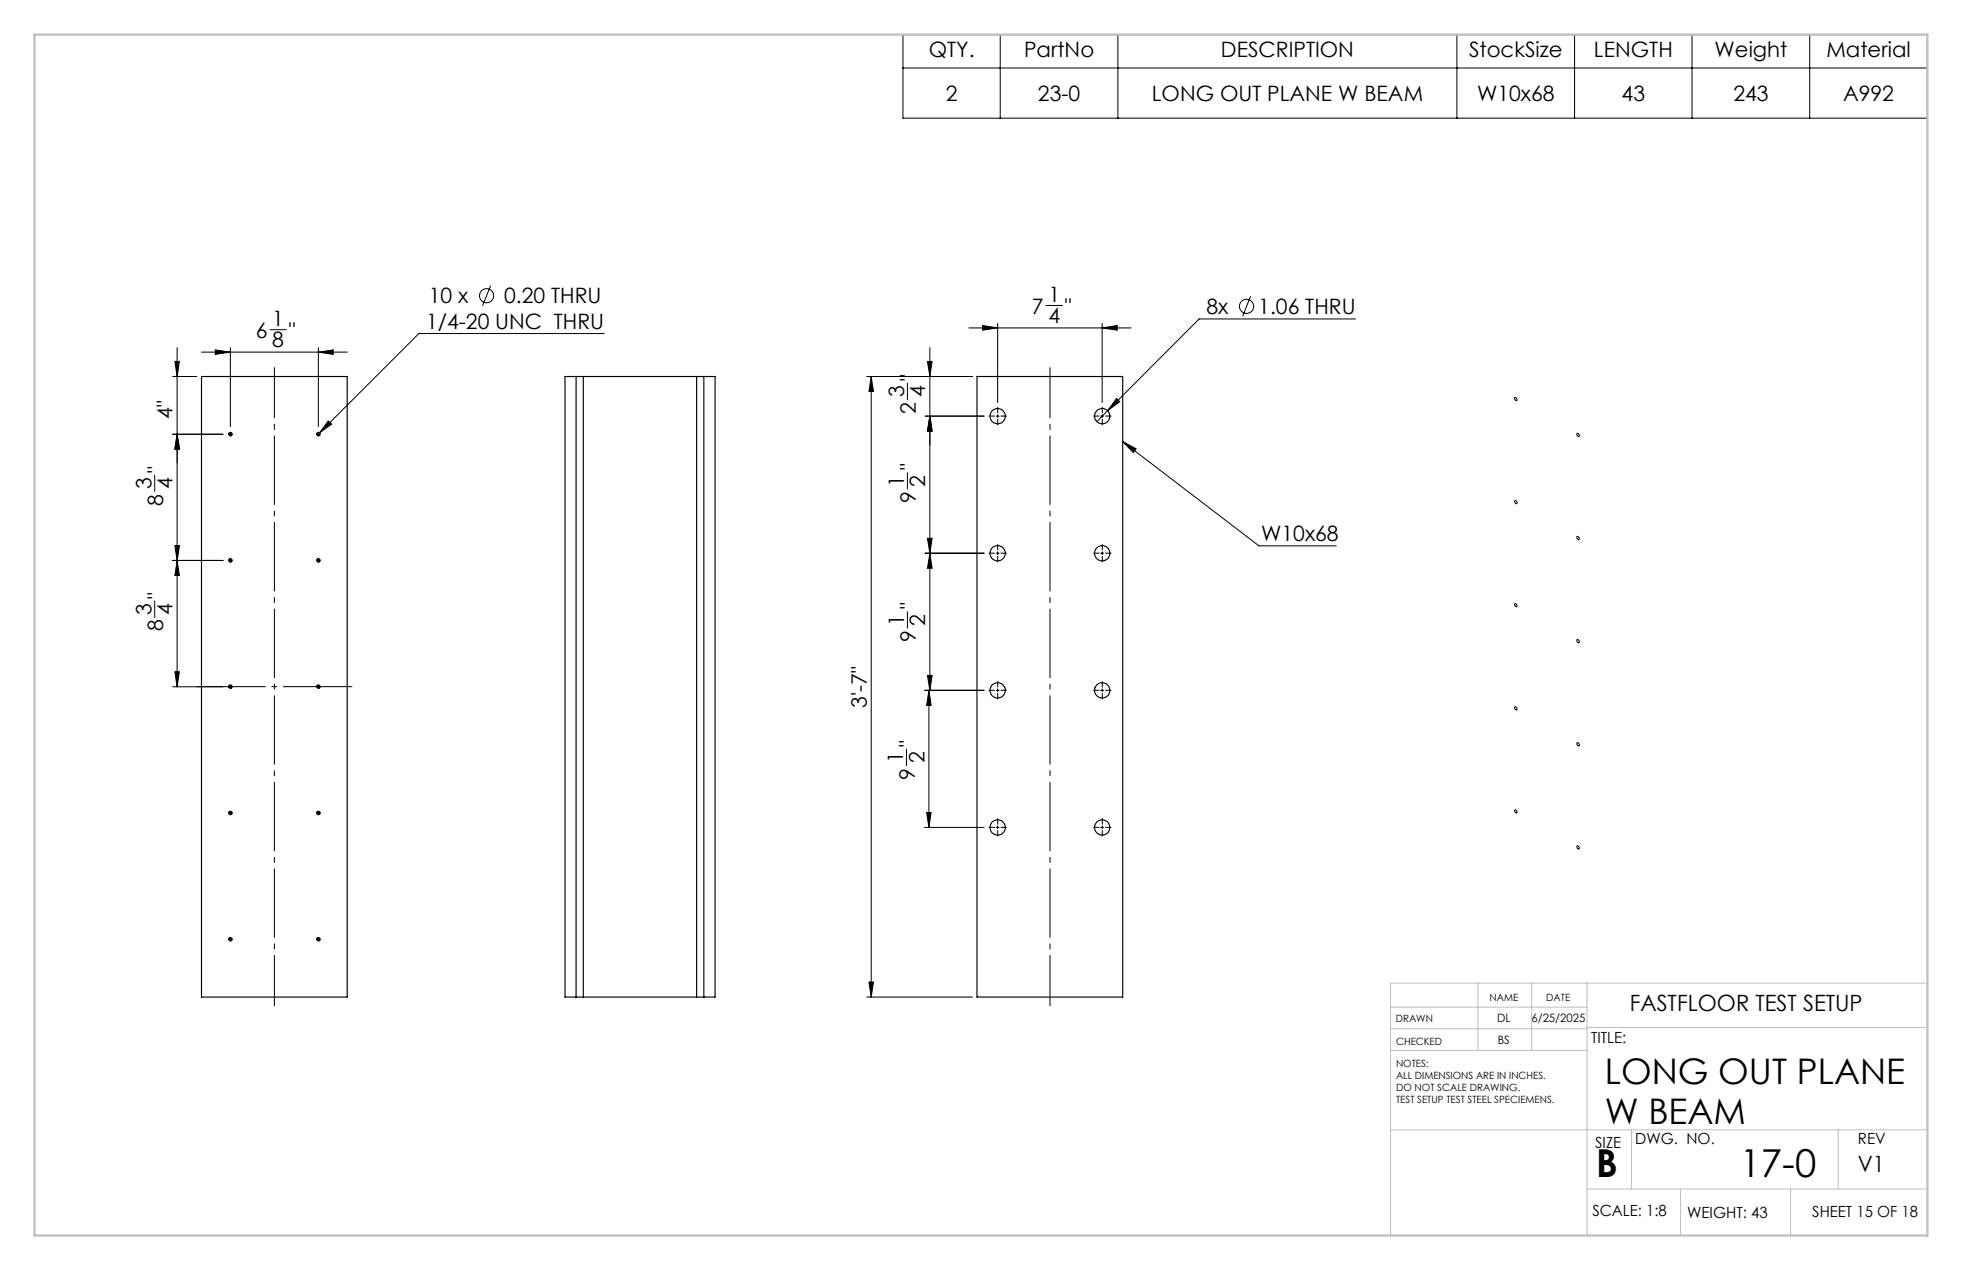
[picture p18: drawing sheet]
<svg xmlns="http://www.w3.org/2000/svg" width="432mm" height="279mm" viewBox="0 0 432 279" stroke-linecap="round" stroke-linejoin="round" font-family="sans-serif">
<defs><g id="words">
<g font-size="8.5">
<text x="351.3" y="259">B</text>
<text x="382.9" y="259">17-0</text>
</g>
<g font-size="7.8">
<text x="353.2" y="238.6">LONG OUT PLANE</text>
<text x="353.2" y="247.3">W BEAM</text>
</g>
<g font-size="4.9">
<text x="358.7" y="222.5">FASTFLOOR TEST SETUP</text>
<text x="408.9" y="257.9">V1</text>
</g>
<g font-size="4.7">
<text x="204.4" y="12.5">QTY.</text>
<text x="225.4" y="12.5">PartNo</text>
<text x="268.7" y="12.5">DESCRIPTION</text>
<text x="323.3" y="12.5">StockSize</text>
<text x="350.8" y="12.5">LENGTH</text>
<text x="377.4" y="12.5">Weight</text>
<text x="402" y="12.5">Material</text>
<text x="208.2" y="22.2">2</text>
<text x="228.4" y="22.2">23-0</text>
<text x="253.5" y="22.2">LONG OUT PLANE W BEAM</text>
<text x="325.1" y="22.2">W10x68</text>
<text x="356.9" y="22.2">43</text>
<text x="381.5" y="22.2">243</text>
<text x="405.6" y="22.2">A992</text>
<text x="59.9" y="71.8">1</text>
<text x="94.4" y="66.8">10 x</text>
<text x="111" y="66.8">0.20 THRU</text>
<text x="227.1" y="69">7</text>
<text x="230.7" y="66.5">1</text>
<text x="230.7" y="71.1">4</text>
<text x="234.3" y="69">&quot;</text>
<text x="265.5" y="69.1">8x</text>
<text x="276.9" y="69.1">1.06 THRU</text>
<text x="56.3" y="74.4">6</text>
<text x="59.9" y="76.4">8</text>
<text x="63.5" y="74.4">&quot;</text>
<text x="93.8" y="72.4">1/4-20 UNC THRU</text>
<text x="201.6" y="83.8" transform="rotate(-90 201.6 83.8)">&quot;</text>
<text x="199" y="87.4" transform="rotate(-90 199 87.4)">3</text>
<text x="203.6" y="87.4" transform="rotate(-90 203.6 87.4)">4</text>
<text x="38" y="92.2" transform="rotate(-90 38 92.2)">4&quot;</text>
<text x="201.6" y="91" transform="rotate(-90 201.6 91)">2</text>
<text x="33.4" y="107.6" transform="rotate(-90 33.4 107.6)">3</text>
<text x="35.9" y="104" transform="rotate(-90 35.9 104)">&quot;</text>
<text x="38" y="107.6" transform="rotate(-90 38 107.6)">4</text>
<text x="199" y="107.1" transform="rotate(-90 199 107.1)">1</text>
<text x="201.6" y="103.5" transform="rotate(-90 201.6 103.5)">&quot;</text>
<text x="203.6" y="107.1" transform="rotate(-90 203.6 107.1)">2</text>
<text x="35.9" y="111.2" transform="rotate(-90 35.9 111.2)">8</text>
<text x="201.6" y="110.7" transform="rotate(-90 201.6 110.7)">9</text>
<text x="277.6" y="119">W10x68</text>
<text x="35.9" y="131.7" transform="rotate(-90 35.9 131.7)">&quot;</text>
<text x="33.4" y="135.3" transform="rotate(-90 33.4 135.3)">3</text>
<text x="38" y="135.3" transform="rotate(-90 38 135.3)">4</text>
<text x="199" y="137.7" transform="rotate(-90 199 137.7)">1</text>
<text x="201.6" y="134" transform="rotate(-90 201.6 134)">&quot;</text>
<text x="203.6" y="137.7" transform="rotate(-90 203.6 137.7)">2</text>
<text x="35.9" y="138.9" transform="rotate(-90 35.9 138.9)">8</text>
<text x="201.6" y="141.3" transform="rotate(-90 201.6 141.3)">9</text>
<text x="190.7" y="155.7" transform="rotate(-90 190.7 155.7)">3'-7&quot;</text>
<text x="198.8" y="167.9" transform="rotate(-90 198.8 167.9)">1</text>
<text x="201.4" y="164.3" transform="rotate(-90 201.4 164.3)">&quot;</text>
<text x="203.4" y="167.9" transform="rotate(-90 203.4 167.9)">2</text>
<text x="201.4" y="171.5" transform="rotate(-90 201.4 171.5)">9</text>
</g>
<g font-size="3.4">
<text x="350.2" y="229.5">TITLE:</text>
<text x="359.9" y="251.6">DWG. NO.</text>
<text x="408.9" y="251.7">REV</text>
<text x="351.1" y="252.5">SIZE</text>
<text x="350.4" y="267.5">SCALE: 1:8</text>
<text x="371.3" y="268">WEIGHT: 43</text>
<text x="398.8" y="267.8">SHEET 15 OF 18</text>
</g>
<g font-size="2.5">
<text x="329.5" y="224.8">DL</text>
<text x="337" y="224.9">6/25/2025</text>
<text x="329.6" y="229.6">BS</text>
</g>
<g font-size="2.2">
<text x="327.8" y="220.1">NAME</text>
<text x="340.3" y="220.2">DATE</text>
<text x="307.2" y="224.9">DRAWN</text>
<text x="307.3" y="229.8">CHECKED</text>
<text x="307.3" y="234.8">NOTES:</text>
<text x="307.3" y="237.4">ALL DIMENSIONS ARE IN INCHES.</text>
<text x="307.3" y="240.1">DO NOT SCALE DRAWING.</text>
<text x="307.3" y="242.7">TEST SETUP TEST STEEL SPECIEMENS.</text>
</g>
</g></defs>
<g fill="none" stroke="#000" stroke-width=".25">
<path d="M44.3 82.8h32.1v136.6h-32.1zM126.8 82.8h1.6M126.8 82.8h-2.4v136.6h2.4M126.8 82.8v136.6M128.4 82.8h24.9M128.4 82.8v136.6M153.3 82.8h1.6M153.3 82.8v136.6M154.9 82.8v136.6M154.9 82.8h2.5v136.6h-2.5M215 82.8h32.1v136.6h-32.1zM50.4 151.1v.2"/>
<path d="M70.4 151.1l-.1 .2M221.1 151.1v.2M241.1 151.1l-.1 .2M126.8 219.4h1.6M128.4 219.4h24.9M153.3 219.4h1.6"/>
<circle cx="50.7" cy="95.5" r=".33"/>
<circle cx="70.1" cy="95.5" r=".33"/>
<circle cx="219.6" cy="91.6" r="1.67"/>
<circle cx="242.6" cy="91.6" r="1.68"/>
<circle cx="50.7" cy="123.3" r=".33"/>
<circle cx="70.1" cy="123.3" r=".33"/>
<circle cx="219.6" cy="121.7" r="1.67"/>
<circle cx="242.6" cy="121.7" r="1.68"/>
<circle cx="50.7" cy="151.1" r=".33"/>
<circle cx="70.1" cy="151.1" r=".33"/>
<circle cx="219.6" cy="151.9" r="1.67"/>
<circle cx="242.6" cy="151.9" r="1.68"/>
<circle cx="50.7" cy="178.9" r=".33"/>
<circle cx="70.1" cy="178.9" r=".33"/>
<circle cx="219.6" cy="182" r="1.67"/>
<circle cx="242.6" cy="182" r="1.68"/>
<circle cx="50.7" cy="206.6" r=".33"/>
<circle cx="70.1" cy="206.6" r=".33"/>
</g>
<g fill="none" stroke="#000" stroke-width=".22">
<path d="M198.7 7.6h225.5v18.4h-225.5zM198.7 15h225.5M220.1 7.6v18.4M246 7.6v18.4M320.6 7.6v18.4M346.5 7.6v18.4M372.4 7.6v18.4M398.3 7.6v18.4M38.5 79.5h1l-.5 3.3zM39 76.5v74.6M44.3 77.5h32.1M47.4 77l3.3 .5-3.3 .5z"/>
<path d="M50.7 76.5v17.4M59.4 72.5h3.6M70.1 77.5l3.2-.5v1zM70.1 76.5v17.4M108 62.8l-1.8 4.5M133 73.4h-40.8l-22.4 22.3M204.1 79.5h1l-.5 3.3zM204.6 76.5v75.4M213.2 72.1h35.7M216.3 71.6l3.3 .5-3.3 .5zM219.6 71.1v17.4M230.2 67.2h3.6"/>
<path d="M242.6 72.1l3.3-.5v1zM242.6 71.1v17.4M275.2 65.2l-1.7 4.4M298.3 70.2h-34.4l-20.1 20.1M38 82.8h5.3M38 95.5h11.1M39 95.5l.5 3.3h-1zM50.3 95.6a.4 .4 0 0 1 .4-.5 .4 .4 0 0 1 .4 .5 .4 .4 0 0 1-.5 .3M50.4 95.5h.6M50.7 95.2v.6M69.7 95.6a.4 .4 0 0 1 .3-.5 .4 .4 0 0 1 .5 .5 .4 .4 0 0 1-.5 .3M69.7 95.5h.7"/>
<path d="M70.1 95.2v.6M72.2 92.6l.8 .7-2.7 2zM190.7 82.8h23.3M191.7 82.8v136.6M191.7 82.8l.5 3.3h-1zM199.7 84.3v3.6M203.6 91.5h13M204.6 91.5l.5 3.4h-1zM219.3 91.5h.6M219.6 91.2v.7M242.3 91.5h.6M242.6 91.2v.7"/>
<path d="M243.8 90.3l-2.4 2.4M245.7 87.7l.8 .7-2.7 1.9zM247.1 97.2l2.9 1.5-.6 .9zM247.1 97.2l30 22.9h17M333.4 87.4a.35 .35 0 0 1 .5 .3 .35 .35 0 0 1-.3 .4l-.3-.3zM347.1 95.3a.36 .36 0 0 1 .5 .3 .36 .36 0 0 1-.3 .4l-.3-.3zM34 104.5v3.6M199.7 104v3.6M204.1 118.4h1l-.5 3.3zM333.4 110.2a.35 .35 0 0 1 .4 .2 .35 .35 0 0 1-.1 .4l-.4-.3zM347 118.1a.34 .34 0 0 1 .5 .1 .34 .34 0 0 1-.2 .5zM34 132.2v3.7"/>
<path d="M38 123.3h11.1M38.5 120h1l-.5 3.3zM39 123.3l.5 3.3h-1zM50.3 123.4a.4 .4 0 0 1 .4-.5 .4 .4 0 0 1 .4 .4 .4 .4 0 0 1-.5 .4M50.4 123.3h.6M50.7 123v.6M69.7 123.4a.4 .4 0 0 1 .3-.5 .4 .4 0 0 1 .5 .4 .4 .4 0 0 1-.5 .4M69.7 123.3h.7M70.1 123v.6M199.7 134.6v3.6M203.6 121.7h13M204.6 121.7l.5 3.3h-1z"/>
<path d="M219.3 121.7h.6M219.6 121.4v.6M242.3 121.7h.6M242.6 121.4v.6M333.4 132.9a.34 .34 0 0 1 .4 .2 .34 .34 0 0 1-.2 .4l-.3-.4zM38 151.1h11.1M38.5 147.8h1l-.5 3.3zM50.3 151.2a.4 .4 0 0 1 .4-.5 .4 .4 0 0 1 .4 .4 .4 .4 0 0 1-.5 .4M50.4 151.1h.6M50.7 150.8v.6M69.7 151.2a.4 .4 0 0 1 .3-.5 .4 .4 0 0 1 .5 .4 .4 .4 0 0 1-.5 .4M69.7 151.1h.7"/>
<path d="M70.1 150.8v.6M203.4 151.9h13.2M204.1 148.6h1l-.5 3.3zM204.4 151.9v30.1M204.4 151.9l.5 3.3h-1zM219.3 151.9h.6M219.6 151.6v.6M242.3 151.9h.6M242.6 151.6v.6M333.3 155.6a.37 .37 0 0 1 .5 .1 .37 .37 0 0 1-.1 .5l-.3-.2zM347.1 140.7a.36 .36 0 0 1 .5 .3 .36 .36 0 0 1-.3 .4l-.3-.4zM50.3 179a.4 .4 0 0 1 .4-.5 .4 .4 0 0 1 .4 .4 .4 .4 0 0 1-.5 .3"/>
<path d="M50.4 178.9h.6M50.7 178.5v.7M69.7 179a.4 .4 0 0 1 .3-.5 .4 .4 0 0 1 .5 .4 .4 .4 0 0 1-.5 .3M69.7 178.9h.7M70.1 178.5v.7M199.5 164.8v3.7M203.9 178.8h1l-.5 3.2zM333.4 178.2a.39 .39 0 0 1 .4 .2 .39 .39 0 0 1-.1 .5l-.3-.3zM347.1 163.4a.36 .36 0 0 1 .5 .2 .36 .36 0 0 1-.3 .5l-.3-.4zM203.4 182h13.2M219.3 182h.6M219.6 181.7v.7"/>
<path d="M242.3 182h.6M242.6 181.7v.7M347 186.2a.35 .35 0 0 1 .5 .1 .35 .35 0 0 1-.1 .5l-.3-.3zM50.3 206.8a.4 .4 0 0 1 .4-.5 .4 .4 0 0 1 .4 .4 .4 .4 0 0 1-.5 .3M50.4 206.7h.6M50.7 206.3v.7M69.7 206.8a.4 .4 0 0 1 .3-.5 .4 .4 0 0 1 .5 .4 .4 .4 0 0 1-.5 .3M69.7 206.7h.7M70.1 206.3v.7M190.7 219.4h23.3M191.2 216h1l-.5 3.4z"/>
<circle cx="107.1" cy="65.1" r="1.55"/>
<circle cx="274.3" cy="67.4" r="1.56"/>
</g>
<path d="M60.4 80.8v140.5M231.1 80.8v140.5" fill="none" stroke="#000" stroke-width=".22" stroke-dasharray="15.2 1.3 1.3 1.3" stroke-dashoffset="4" stroke-linecap="butt"/>
<path d="M42.4 151.1h36" fill="none" stroke="#000" stroke-width=".22" stroke-dasharray="15.2 1.3 1.3 1.3" stroke-dashoffset="-.9" stroke-linecap="butt"/>
<g fill="none" stroke="#000" stroke-width=".22" stroke-dasharray="15.2 1.3 1.3 1.3" stroke-linecap="butt">
<path d="M219 91.5h-1.4M219.6 90.9v-1.4M219.6 92.2v1.3M220.2 91.5h1.4M242 91.5h-1.4M242.6 90.9v-1.4M242.6 92.2v1.3M243.2 91.5h1.4M219 121.7h-1.4M219.6 121.1v-1.4M219.6 122.3v1.4M220.2 121.7h1.4"/>
<path d="M242 121.7h-1.4M242.6 121.1v-1.4M242.6 122.3v1.4M243.2 121.7h1.4M219 151.9h-1.4M219.6 151.2v-1.3M219.6 152.5v1.4M220.2 151.9h1.4M242 151.9h-1.4M242.6 151.2v-1.3M242.6 152.5v1.4M243.2 151.9h1.4"/>
<path d="M219 182h-1.4M219.6 181.4v-1.4M219.6 182.6v1.4M220.2 182h1.4M242 182h-1.4M242.6 181.4v-1.4M242.6 182.6v1.4M243.2 182h1.4"/>
</g>
<g fill="none" stroke="#c0c0c0" stroke-width=".22">
<path d="M325.3 216.3v14.8M337.1 216.3v14.8M349.3 216.3v55.5M424.2 216.3h-118.2v55.5M306 231.1h43.3M306 226.3h43.3M306 221.6h43.3M349.3 226.1h74.9M306 248.6h118.2M359.1 248.6v13M404.6 248.6v13M349.3 261.6h74.9"/>
<path d="M369.9 261.6v10.2M394.1 261.6v10.2"/>
</g>
<path d="M7.6 7.6h416.6v264.2h-416.6z" fill="none" stroke="#c0c0c0" stroke-width=".5"/>
<g fill="#000">
<path d="M204.6 91.5l.5 3.4h-1zM204.1 79.5h1l-.5 3.3zM39 95.5l.5 3.3h-1zM38.5 79.5h1l-.5 3.3z"/>
<path d="M204.6 91.5l.5 3.4h-1zM204.1 118.4h1l-.5 3.3zM204.6 121.7l.5 3.3h-1zM204.1 148.6h1l-.5 3.3zM204.4 151.9l.5 3.3h-1zM203.9 178.8h1l-.5 3.2zM191.7 82.8l.5 3.3h-1zM191.2 216h1l-.5 3.4zM39 95.5l.5 3.3h-1zM38.5 120h1l-.5 3.3zM39 123.3l.5 3.3h-1zM38.5 147.8h1l-.5 3.3z"/>
<path d="M245.7 87.7l-1.9 2.6 2.7-1.9zM216.3 71.6l3.3 .5-3.3 .5zM242.6 72.1l3.3-.5v1zM247.1 97.2l2.9 1.5-.6 .9zM47.4 77l3.3 .5-3.3 .5zM70.1 77.5l3.2-.5v1zM72.2 92.6l-1.9 2.7 2.7-2z"/>
</g>
<use href="#words"/>
</svg>
